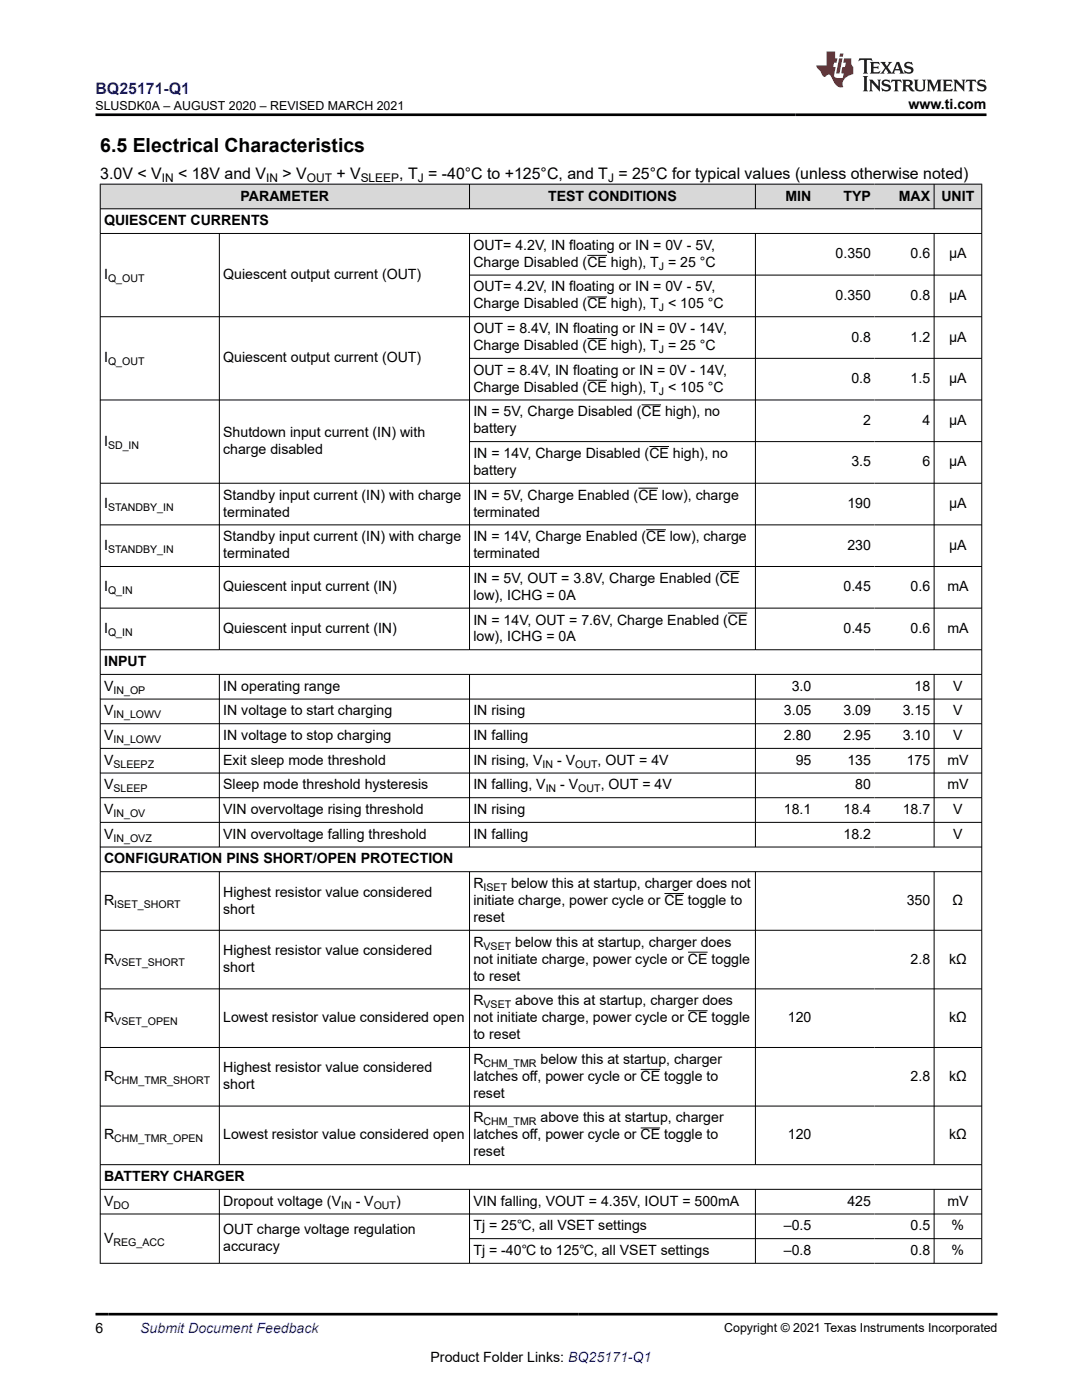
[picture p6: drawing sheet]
<svg xmlns="http://www.w3.org/2000/svg" width="216mm" height="279mm" viewBox="0 0 216 279" stroke-linecap="round" stroke-linejoin="round" font-family="sans-serif">
<defs><g id="words">
<text font-size="3.9" x="20" y="30.3">6.5 Electrical Characteristics</text>
<text font-size="3.2" fill="#00f" x="19.1" y="18.7">BQ25171-Q1</text>
<g font-size="3.2">
<text x="20" y="35.7">3.0V &lt; V</text>
<text x="35.5" y="35.7">&lt; 18V and V</text>
<text x="56.4" y="35.7">&gt; V</text>
<text x="67.1" y="35.7">+ V</text>
<text x="79.7" y="35.7">, T = -40°C to +125°C, and T = 25°C for typical values (unless otherwise noted)</text>
</g>
<g font-size="2.8">
<text x="181.3" y="21.8">www.ti.com</text>
<text x="48" y="40">PARAMETER</text>
<text x="109.4" y="40">TEST CONDITIONS</text>
<text x="156.7" y="40">MIN</text>
<text x="168.3" y="40">TYP</text>
<text x="179.4" y="40">MAX</text>
<text x="187.9" y="40">UNIT</text>
<text x="20.8" y="44.9">QUIESCENT CURRENTS</text>
<text x="94.5" y="49.9">OUT= 4.2V, IN floating or IN = 0V - 5V,</text>
<text x="94.5" y="53.3">Charge Disabled (CE high), T = 25 °C</text>
<text x="166.7" y="51.6">0.350</text>
<text x="181.7" y="51.6">0.6</text>
<text x="189.4" y="51.6">µA</text>
<text x="20.8" y="55.7">I</text>
<text x="44.5" y="55.7">Quiescent output current (OUT)</text>
<text x="94.5" y="58.2">OUT= 4.2V, IN floating or IN = 0V - 5V,</text>
<text x="166.7" y="59.9">0.350</text>
<text x="181.7" y="59.9">0.8</text>
<text x="189.4" y="59.9">µA</text>
<text x="94.5" y="61.6">Charge Disabled (CE high), T &lt; 105 °C</text>
<text x="94.5" y="66.5">OUT = 8.4V, IN floating or IN = 0V - 14V,</text>
<text x="94.5" y="69.9">Charge Disabled (CE high), T = 25 °C</text>
<text x="169.9" y="68.2">0.8</text>
<text x="181.7" y="68.2">1.2</text>
<text x="189.4" y="68.2">µA</text>
<text x="20.8" y="72.3">I</text>
<text x="44.5" y="72.3">Quiescent output current (OUT)</text>
<text x="94.5" y="74.8">OUT = 8.4V, IN floating or IN = 0V - 14V,</text>
<text x="169.9" y="76.5">0.8</text>
<text x="181.7" y="76.5">1.5</text>
<text x="189.4" y="76.5">µA</text>
<text x="94.5" y="83.1">IN = 5V, Charge Disabled (CE high), no</text>
<text x="94.5" y="78.2">Charge Disabled (CE high), T &lt; 105 °C</text>
<text x="20.8" y="88.9">I</text>
<text x="44.5" y="87.3">Shutdown input current (IN) with</text>
<text x="94.5" y="86.5">battery</text>
<text x="172.2" y="84.8">2</text>
<text x="184.1" y="84.8">4</text>
<text x="189.4" y="84.8">µA</text>
<text x="44.5" y="90.6">charge disabled</text>
<text x="94.5" y="91.4">IN = 14V, Charge Disabled (CE high), no</text>
<text x="94.5" y="94.8">battery</text>
<text x="169.9" y="93.1">3.5</text>
<text x="184.1" y="93.1">6</text>
<text x="189.4" y="93.1">µA</text>
<text x="20.8" y="101.4">I</text>
<text x="44.5" y="99.7">Standby input current (IN) with charge</text>
<text x="94.5" y="99.7">IN = 5V, Charge Enabled (CE low), charge</text>
<text x="169.1" y="101.4">190</text>
<text x="189.4" y="101.4">µA</text>
<text x="44.5" y="103.1">terminated</text>
<text x="94.5" y="103.1">terminated</text>
<text x="20.8" y="109.7">I</text>
<text x="44.5" y="108">Standby input current (IN) with charge</text>
<text x="44.5" y="111.4">terminated</text>
<text x="94.5" y="108">IN = 14V, Charge Enabled (CE low), charge</text>
<text x="94.5" y="111.4">terminated</text>
<text x="169.1" y="109.7">230</text>
<text x="189.4" y="109.7">µA</text>
<text x="20.8" y="118">I</text>
<text x="44.5" y="118">Quiescent input current (IN)</text>
<text x="94.5" y="119.7">low), ICHG = 0A</text>
<text x="94.5" y="116.3">IN = 5V, OUT = 3.8V, Charge Enabled (CE</text>
<text x="168.3" y="118">0.45</text>
<text x="181.7" y="118">0.6</text>
<text x="189" y="118">mA</text>
<text x="94.5" y="124.6">IN = 14V, OUT = 7.6V, Charge Enabled (CE</text>
<text x="20.8" y="126.3">I</text>
<text x="44.5" y="126.3">Quiescent input current (IN)</text>
<text x="94.5" y="128">low), ICHG = 0A</text>
<text x="168.3" y="126.3">0.45</text>
<text x="181.7" y="126.3">0.6</text>
<text x="189" y="126.3">mA</text>
<text x="20.8" y="132.9">INPUT</text>
<text x="20.8" y="137.9">V</text>
<text x="44.5" y="137.9">IN operating range</text>
<text x="158" y="137.9">3.0</text>
<text x="182.5" y="137.9">18</text>
<text x="190.2" y="137.9">V</text>
<text x="20.8" y="142.8">V</text>
<text x="44.5" y="142.8">IN voltage to start charging</text>
<text x="94.5" y="142.8">IN rising</text>
<text x="156.4" y="142.8">3.05</text>
<text x="168.3" y="142.8">3.09</text>
<text x="180.1" y="142.8">3.15</text>
<text x="190.2" y="142.8">V</text>
<text x="20.8" y="147.7">V</text>
<text x="44.5" y="147.7">IN voltage to stop charging</text>
<text x="94.5" y="147.7">IN falling</text>
<text x="156.4" y="147.7">2.80</text>
<text x="168.3" y="147.7">2.95</text>
<text x="180.1" y="147.7">3.10</text>
<text x="190.2" y="147.7">V</text>
<text x="20.8" y="152.6">V</text>
<text x="44.5" y="152.6">Exit sleep mode threshold</text>
<text x="94.5" y="152.6">IN rising, V</text>
<text x="111.2" y="152.6">- V</text>
<text x="119.2" y="152.6">, OUT = 4V</text>
<text x="158.8" y="152.6">95</text>
<text x="169.1" y="152.6">135</text>
<text x="180.9" y="152.6">175</text>
<text x="189" y="152.6">mV</text>
<text x="20.8" y="157.6">V</text>
<text x="44.5" y="157.6">Sleep mode threshold hysteresis</text>
<text x="94.5" y="157.6">IN falling, V</text>
<text x="111.8" y="157.6">- V</text>
<text x="119.9" y="157.6">, OUT = 4V</text>
<text x="170.7" y="157.6">80</text>
<text x="189" y="157.6">mV</text>
<text x="20.8" y="167.4">V</text>
<text x="20.8" y="162.5">V</text>
<text x="44.5" y="162.5">VIN overvoltage rising threshold</text>
<text x="44.5" y="167.4">VIN overvoltage falling threshold</text>
<text x="94.5" y="162.5">IN rising</text>
<text x="94.5" y="167.4">IN falling</text>
<text x="156.4" y="162.5">18.1</text>
<text x="168.3" y="162.5">18.4</text>
<text x="168.3" y="167.4">18.2</text>
<text x="180.1" y="162.5">18.7</text>
<text x="190.2" y="162.5">V</text>
<text x="190.2" y="167.4">V</text>
<text x="20.8" y="172.3">CONFIGURATION PINS SHORT/OPEN PROTECTION</text>
<text x="44.5" y="178.9">Highest resistor value considered</text>
<text x="94.5" y="177.2">R</text>
<text x="102" y="177.2">below this at startup, charger does not</text>
<text x="20.8" y="180.6">R</text>
<text x="44.5" y="182.3">short</text>
<text x="94.5" y="180.6">initiate charge, power cycle or CE toggle to</text>
<text x="94.5" y="184">reset</text>
<text x="180.9" y="180.6">350</text>
<text x="190.1" y="180.6">Ω</text>
<text x="44.5" y="190.6">Highest resistor value considered</text>
<text x="94.5" y="188.9">R</text>
<text x="102.8" y="188.9">below this at startup, charger does</text>
<text x="20.8" y="192.3">R</text>
<text x="44.5" y="194">short</text>
<text x="94.5" y="195.7">to reset</text>
<text x="94.5" y="192.3">not initiate charge, power cycle or CE toggle</text>
<text x="181.7" y="192.3">2.8</text>
<text x="189.4" y="192.3">kΩ</text>
<text x="94.5" y="200.6">R</text>
<text x="102.8" y="200.6">above this at startup, charger does</text>
<text x="20.8" y="204">R</text>
<text x="44.5" y="204">Lowest resistor value considered open</text>
<text x="94.5" y="207.4">to reset</text>
<text x="94.5" y="204">not initiate charge, power cycle or CE toggle</text>
<text x="157.2" y="204">120</text>
<text x="189.4" y="204">kΩ</text>
<text x="20.8" y="215.7">R</text>
<text x="44.5" y="214">Highest resistor value considered</text>
<text x="94.5" y="212.3">R</text>
<text x="94.5" y="215.7">latches off, power cycle or CE toggle to</text>
<text x="107.9" y="212.3">below this at startup, charger</text>
<text x="181.7" y="215.7">2.8</text>
<text x="189.4" y="215.7">kΩ</text>
<text x="44.5" y="217.4">short</text>
<text x="94.5" y="219.1">reset</text>
<text x="20.8" y="227.4">R</text>
<text x="44.5" y="227.4">Lowest resistor value considered open</text>
<text x="94.5" y="224">R</text>
<text x="94.5" y="227.4">latches off, power cycle or CE toggle to</text>
<text x="107.9" y="224">above this at startup, charger</text>
<text x="157.2" y="227.4">120</text>
<text x="189.4" y="227.4">kΩ</text>
<text x="94.5" y="230.8">reset</text>
<text x="20.8" y="235.7">BATTERY CHARGER</text>
<text x="20.8" y="240.6">V</text>
<text x="44.5" y="240.6">Dropout voltage (V</text>
<text x="71" y="240.6">- V</text>
<text x="79" y="240.6">)</text>
<text x="94.5" y="240.6">VIN falling, VOUT = 4.35V, IOUT = 500mA</text>
<text x="94.5" y="245.6">Tj = 25℃, all VSET settings</text>
<text x="156.4" y="245.6">–0.5</text>
<text x="169.1" y="240.6">425</text>
<text x="181.7" y="245.6">0.5</text>
<text x="189" y="240.6">mV</text>
<text x="189.9" y="245.6">%</text>
<text x="20.8" y="248">V</text>
<text x="44.5" y="246.3">OUT charge voltage regulation</text>
<text x="44.5" y="249.7">accuracy</text>
<text x="94.5" y="250.5">Tj = -40℃ to 125℃, all VSET settings</text>
<text x="156.4" y="250.5">–0.8</text>
<text x="181.7" y="250.5">0.8</text>
<text x="189.9" y="250.5">%</text>
<text x="19.1" y="266.1">6</text>
<text x="85.9" y="271.7">Product Folder Links: BQ25171-Q1</text>
</g>
<text font-size="2.8" fill="#00f" x="28" y="266.1">Submit Document Feedback</text>
<g font-size="2.5">
<text x="19.1" y="21.9">SLUSDK0A – AUGUST 2020 – REVISED MARCH 2021</text>
<text x="144.5" y="265.8">Copyright © 2021 Texas Instruments Incorporated</text>
</g>
<g font-size="2.4">
<text x="32.3" y="36.3">IN</text>
<text x="53.1" y="36.3">IN</text>
<text x="61.2" y="36.3">OUT</text>
<text x="72" y="36.3">SLEEP</text>
<text x="83.4" y="36.3">J</text>
<text x="121.3" y="36.3">J</text>
</g>
<g font-size="2.1">
<text x="131.5" y="53.8">J</text>
<text x="21.6" y="56.3">Q_OUT</text>
<text x="131.5" y="62.1">J</text>
<text x="131.5" y="70.4">J</text>
<text x="21.6" y="72.9">Q_OUT</text>
<text x="131.5" y="78.7">J</text>
<text x="21.6" y="89.5">SD_IN</text>
<text x="21.6" y="102">STANDBY_IN</text>
<text x="21.6" y="110.3">STANDBY_IN</text>
<text x="21.6" y="118.6">Q_IN</text>
<text x="21.6" y="126.9">Q_IN</text>
<text x="22.6" y="143.4">IN_LOWV</text>
<text x="22.7" y="138.4">IN_OP</text>
<text x="22.6" y="148.3">IN_LOWV</text>
<text x="22.7" y="153.2">SLEEPZ</text>
<text x="108.3" y="153.2">IN</text>
<text x="114.8" y="153.2">OUT</text>
<text x="22.6" y="158.1">SLEEP</text>
<text x="108.9" y="158.1">IN</text>
<text x="115.4" y="158.1">OUT</text>
<text x="22.6" y="168">IN_OVZ</text>
<text x="22.6" y="163">IN_OV</text>
<text x="96.5" y="177.8">ISET</text>
<text x="22.8" y="181.2">ISET_SHORT</text>
<text x="96.5" y="189.5">VSET</text>
<text x="22.8" y="192.9">VSET_SHORT</text>
<text x="96.5" y="201.2">VSET</text>
<text x="22.8" y="204.6">VSET_OPEN</text>
<text x="96.5" y="212.9">CHM_TMR</text>
<text x="22.8" y="216.3">CHM_TMR_SHORT</text>
<text x="22.8" y="228">CHM_TMR_OPEN</text>
<text x="96.5" y="224.6">CHM_TMR</text>
<text x="22.7" y="241.2">DO</text>
<text x="68.1" y="241.2">IN</text>
<text x="74.6" y="241.2">OUT</text>
<text x="22.7" y="248.6">REG_ACC</text>
</g>
</g></defs>
<g fill="#d8d8d8">
<path d="M20 36.8h175.9v4.9h-175.9z" fill-rule="evenodd"/>
<path d="M20.1 36.8h73.5v4.8h-73.5z" fill-rule="evenodd"/>
<path d="M93.7 36.8h57v4.8h-57z" fill-rule="evenodd"/>
<path d="M150.8 36.8h11.8v4.8h-11.8z" fill-rule="evenodd"/>
<path d="M162.6 36.8h11.9v4.8h-11.9z" fill-rule="evenodd"/>
<path d="M174.5 36.8h11.8v4.8h-11.8z" fill-rule="evenodd"/>
<path d="M186.5 36.8h9.3v4.8h-9.3z" fill-rule="evenodd"/>
</g>
<g fill="none" stroke="#000" stroke-width=".2">
<path d="M19.9 36.8h176.1M20 36.7v215.5M93.7 36.7v5M150.7 36.7v5M186.4 36.7v5M195.9 36.7v215.5M19.9 41.7h176.1M19.9 46.6h176.1M43.8 46.6v83.1M93.7 46.6v83.1M93.7 54.9h102.3M117.2 51h3.9"/>
<path d="M117.2 59.3h3.9M150.7 46.6v83.1M186.4 46.6v83.1M19.9 79.8h176.1M93.7 71.5h102.3M117.2 67.6h3.9M117.2 75.9h3.9M196 63.2h-176.1M93.7 88.1h102.3M127.4 97.4h3.9M128 80.8h3.9M129.6 89.1h3.9"/>
<path d="M196 96.4h-176.1M19.9 104.7h176.1M19.9 113.1h176.1M128.9 105.7h4M143.7 114h3.9M19.9 121.4h176.1M19.9 129.7h176.1M19.9 134.6h176.1M19.9 139.5h176.1M43.8 134.6v34.5M93.7 134.6v34.5M145.2 122.3h4"/>
<path d="M150.7 134.6v34.5M186.4 134.6v34.5M19.9 144.4h176.1M19.9 149.4h176.1M19.9 154.3h176.1M19.9 159.2h176.1M19.9 164.1h176.1M19.9 169h176.1M19.9 174h176.1M43.8 174v58.5M93.7 174v58.5M132.6 178.3h3.9"/>
<path d="M150.7 174v58.5M186.4 174v58.5M19.9 185.7h176.1M19.9 197.4h176.1M137.3 190h3.9M19.9 209h176.1M127.8 213.4h3.9M137.3 201.7h3.9M19.9 220.7h176.1M19.9 232.4h176.1M19.9 237.4h176.1M43.8 237.4v14.8"/>
<path d="M93.7 237.4v14.8M127.8 225.1h3.9M150.7 237.4v14.8M186.4 237.4v14.8M19.9 242.3h176.1M19.9 252.1h176.1M93.7 247.2h102.3"/>
</g>
<path d="M171.5 11.6l-.2 .6 .5-.2h.6v.1v2.2l-.2 .4h1l-.2-.4v-2.2v-.1h.5l.6 .2-.2-.6zM173.6 12.4l.2 .3v1.6l-.2 .4h1.9l.1-.6a1.08 1.08 0 0 1-1.3 .2v-.7h.6l.4 .2v-.7l-.4 .2h-.6v-.5l.2-.2a1 1 0 0 1 1 .3l-.1-.5zM175.7 12.4l.9 1.1-1 1.2h.9l-.2-.2 .5-.8 .4 .8-.2 .2h1.6l-.2-.2 .2-.5h.9l.1 .5-.1 .2h.9l-.2-.4-.8-1.9h-.5l-.9 2.1-.9-1.1 .9-1h-.8l.2 .2-.4 .6-.4-.6 .2-.2zM179 12.8l.4 1h-.7zM180.7 12.5a.65 .65 0 0 0-.2 .7 .65 .65 0 0 0 .6 .5l.6 .1 .1 .3a.79 .79 0 0 1-.7 .4 .79 .79 0 0 1-.7-.5l.1 .7 .2-.1a.93 .93 0 0 0 1.1 0 .93 .93 0 0 0 .4-.9 1.46 1.46 0 0 0-1.2-.6l-.1-.3a1.09 1.09 0 0 1 1.2 .2l-.2-.6-.1 .1-.5-.2zM172.2 15.2l.2 .4v2.2l-.2 .4h1l-.2-.4v-2.2l.2-.4zM173.4 15.9l.2 .4v1.5l-.2 .4h.8l-.3-.4 .1-1.3 1.6 1.8v-2l.2-.4h-.7l.1 .2 .1 1.1-1.2-1.3zM176.2 16a.65 .65 0 0 0-.2 .8 .65 .65 0 0 0 .6 .4l.6 .2 .1 .2a.79 .79 0 0 1-.7 .4 .79 .79 0 0 1-.7-.5l.1 .7 .2-.1a.93 .93 0 0 0 1.1 .1 .93 .93 0 0 0 .4-1 1.46 1.46 0 0 0-1.2-.5l-.1-.4a1.09 1.09 0 0 1 1.2 .2l-.1-.6-.2 .1-.5-.1zM177.9 15.9l-.1 .6a.63 .63 0 0 1 .8-.3v1.6l-.3 .4h1l-.2-.4v-1.6a.66 .66 0 0 1 .8 .3l-.1-.6zM180 15.9l.2 .4v1.5l-.2 .4h1l-.2-.2-.1-.7h.5l.1 .2a.79 .79 0 0 0 1.2 .6l-1-.9a.61 .61 0 0 0 .6-.6 .61 .61 0 0 0-.5-.7zM180.8 16.2h.1a.47 .47 0 0 1 .5 .1 .47 .47 0 0 1 .1 .5l-.1 .1-.7 .1zM182.3 15.9l.2 .2a2.27 2.27 0 0 0 .4 2 1.04 1.04 0 0 0 1.7-.7v-1.3l.2-.2h-.8l.2 .4v1.1a.6 .6 0 0 1-.6 .6 .6 .6 0 0 1-.6-.6v-1.1l.3-.4zM184.9 15.9l.2 .4v1.5l-.2 .4h.8l-.3-.4v-1.4l.9 1.9 .9-1.9v1.4l-.3 .4h1l-.2-.4v-1.5l.2-.4h-.8l-.7 1.5-.6-1.5zM188.1 15.9l.2 .4v1.5l-.2 .4h1.9l.1-.6a1.09 1.09 0 0 1-1.3 .2v-.7h.6l.4 .2v-.6l-.4 .2h-.6v-.6l.2-.1a1.01 1.01 0 0 1 1 .3l-.1-.6zM190.2 15.9l.3 .4v1.5l-.3 .4h.8l-.2-.4v-1.3l1.6 1.8v-2l.2-.4h-.7l.2 .2v1.1l-1.2-1.3zM192.8 15.9l-.1 .6a.63 .63 0 0 1 .8-.3v1.6l-.3 .4h1l-.2-.4v-1.6a.66 .66 0 0 1 .8 .3l-.1-.6zM195.2 16a.65 .65 0 0 0-.2 .8 .65 .65 0 0 0 .6 .4l.6 .2 .2 .2a.79 .79 0 0 1-.7 .4 .79 .79 0 0 1-.7-.5l.1 .7 .2-.1a.93 .93 0 0 0 1 .1 .93 .93 0 0 0 .5-1 1.46 1.46 0 0 0-1.3-.5v-.4a1.09 1.09 0 0 1 1.2 .2l-.2-.6-.2 .1-.5-.1z" fill="#231f20"/>
<path d="M164.9 10.3v2.7h-2l.1 .4 .8 1a.95 .95 0 0 0 1 .9 .59 .59 0 0 1 .5-.4 .59 .59 0 0 1 .5 .3l.4 .8a1.59 1.59 0 0 0 2.1 1.4 1.61 1.61 0 0 1 1-2.3l1-.3-.1-1.5a1.59 1.59 0 0 1-.3-1.7h-1.5l-.2 .9h.6l-.2 .9h-.5l-.2 .9v.3l.4 .1-.1 .9h-.7a.73 .73 0 0 1-1-.7l.3-1.5h-.5l.1-.9h.5l.2-.9h-.5v-1.3zM167.4 11.6l-.6 3.1h.7l.6-3.1zM167.6 10.7l-.1 .6h.7l.1-.6z" fill="#ed1c24"/>
<path d="M19.1 22.9h177.8M19.1 262.3h180" fill="none" stroke="#000" stroke-width=".53"/>
<use href="#words"/>
</svg>
